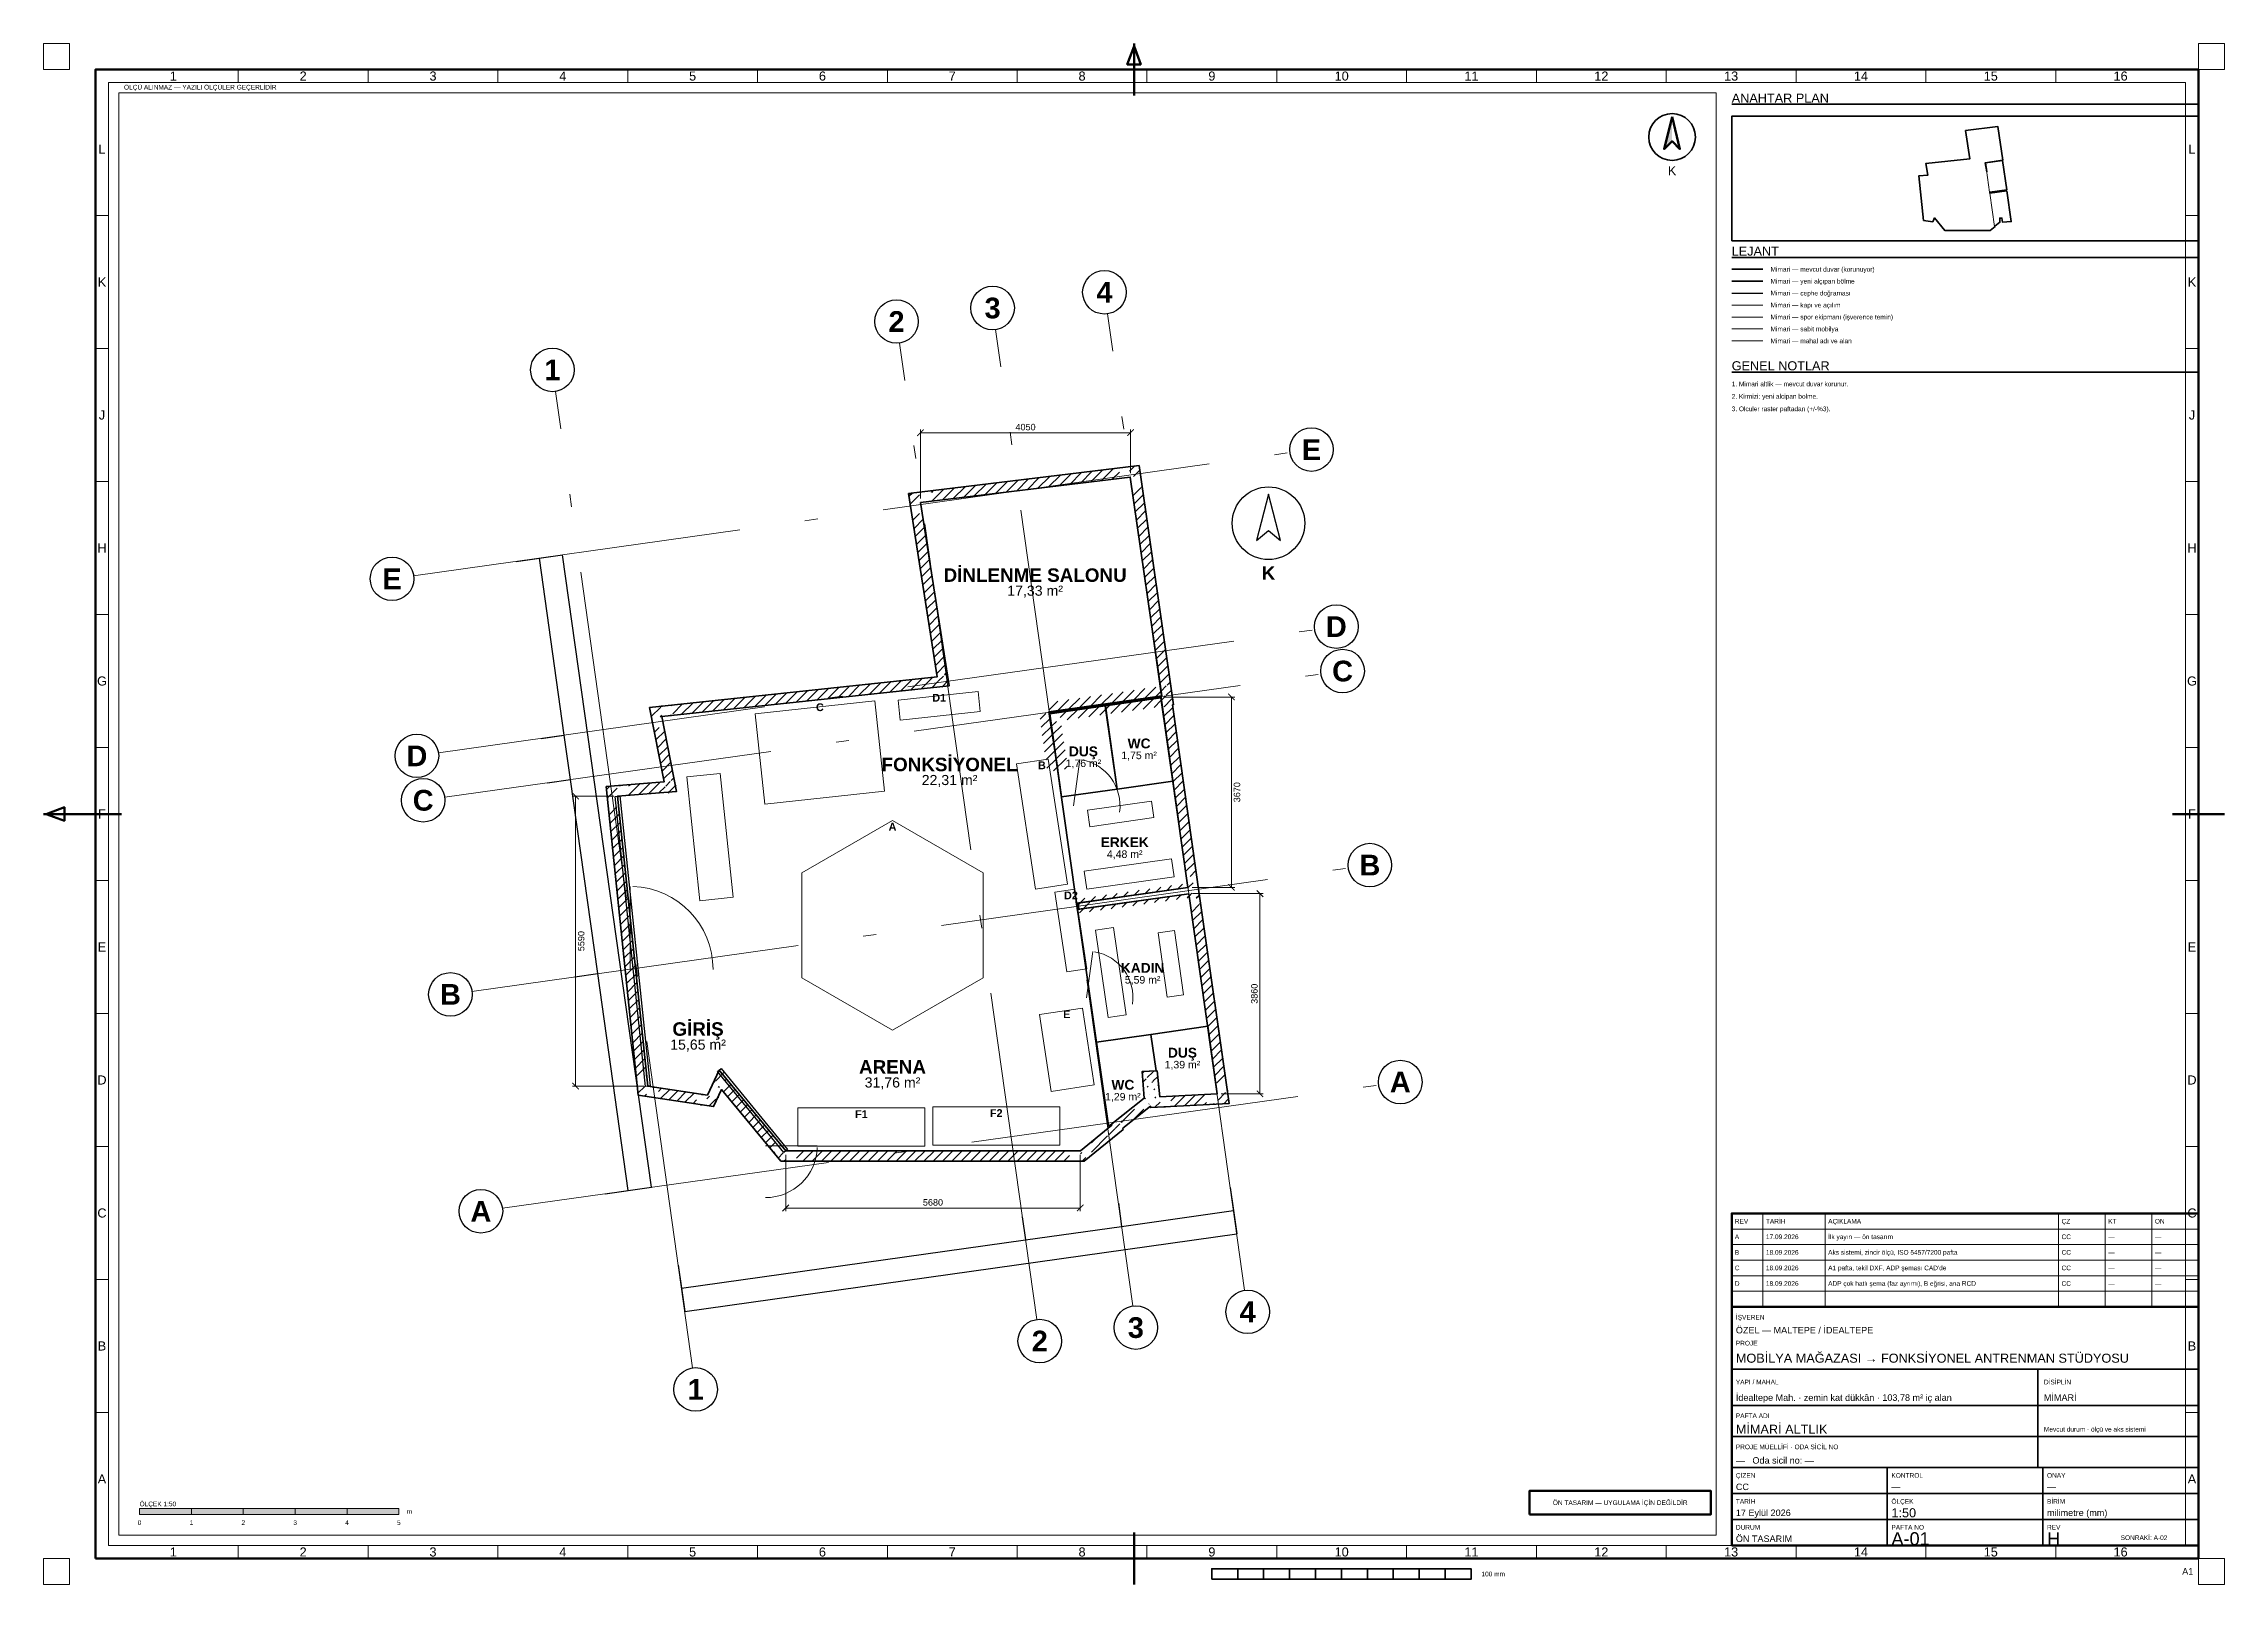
# Paper-space layout 'A-01 MİMARİ ALTLIK' of a CAD drawing. Header units: millimetres. Extents: x 0 to 841, y 0 to 594.
# The model-space entities are those that its viewports show. They can reach past a viewport. Long polylines and large blocks are cut down to what shows.
import ezdxf
from ezdxf.enums import TextEntityAlignment as Align

# ---------------------------------------------------------------- set-up
doc = ezdxf.new("R2010")
doc.units = ezdxf.units.MM
doc.linetypes.add('DASHDOT', pattern=[3.556, 2.54, -0.508, 0, -0.508])
for name, color, linetype, lineweight in [('A-CEPHE', 5, 'Continuous', 25), ('A-DUVAR-MEVCUT', 8, 'Continuous', 35), ('A-DUVAR-YENI', 1, 'Continuous', 35), ('A-EKIPMAN', 9, 'Continuous', 18), ('A-KAPI', 8, 'Continuous', 18), ('A-MOBILYA', 9, 'Continuous', 18), ('A-YAZI', 7, 'Continuous', 13), ('G-AKS-BALON', 8, 'Continuous', 25), ('G-AKS-HAT', 8, 'DASHDOT', 18), ('G-ANTET', 7, 'Continuous', 25), ('G-CERCEVE', 7, 'Continuous', 70), ('G-KUZEY', 7, 'Continuous', 25), ('G-OLCU', 7, 'Continuous', 13), ('G-OLCU-ZINCIR', 7, 'Continuous', 13), ('G-PAFTA-ZON', 8, 'Continuous', 13), ('G-YAZI', 7, 'Continuous', 18)]:
    doc.layers.add(name, color=color, linetype=linetype, lineweight=lineweight)
doc.layers.add('G-VIEWPORT', color=251, linetype='Continuous', lineweight=13, plot=False)
doc.styles.add('GYM', font='arial.ttf')
doc.styles.add('GYM-B', font='arialbd.ttf')
doc.styles.add('OpenSansCondensed-Light', font='OpenSansCondensed-Light.ttf')
doc.dimstyles.new('EZDXF', dxfattribs={"dimtxt": 0.25, "dimasz": 0.175, "dimexe": 0.375, "dimexo": 0.125, "dimgap": 0.1, "dimtad": 1, "dimlfac": 100, "dimzin": 12, "dimdsep": 46, "dimtxsty": 'OpenSansCondensed-Light', "dimblk": 'ARCHTICK', "dimcen": 2.5, "dimazin": 3, "dimtfac": 0.5, "dimtmove": 2, "dimatfit": 3, "dimarcsym": 0})
doc.dimstyles.new('GYM-50', dxfattribs={"dimscale": 50, "dimtxt": 2.5, "dimasz": 2.5, "dimexe": 1.25, "dimexo": 1.5, "dimgap": 0.9, "dimtad": 1, "dimdec": 0, "dimtxsty": 'GYM', "dimblk": 'ARCHTICK', "dimcen": 2.5, "dimclrd": 7, "dimclre": 7, "dimclrt": 7, "dimazin": 3, "dimtfac": 1, "dimtmove": 0, "dimatfit": 3, "dimlwd": 18, "dimlwe": 13, "dimarcsym": 0})

psp = doc.layouts.new('A-01 MİMARİ ALTLIK')

# ---------------------------------------------------------------- texts
at = {"layer": 'G-ANTET', "style": 'GYM'}
for s, height, p in [('K', 3.5, (628, 545)), ('0', 1.8, (37, 23.8)), ('1', 1.8, (57, 23.8)), ('2', 1.8, (77, 23.8)), ('3', 1.8, (97, 23.8)), ('4', 1.8, (117, 23.8)), ('5', 1.8, (137, 23.8))]:
    psp.add_text(s, height=height, dxfattribs=at).set_placement(p, align=Align.MIDDLE_CENTER)
for s, height, p in [('A', 1.8, (652.2, 134)), ('REV', 1.8, (652.2, 140)), ('TARİH', 1.8, (664.2, 140)), ('17.09.2026', 1.8, (664.2, 134)), ('AÇIKLAMA', 1.8, (688.2, 140)), ('İlk yayın — ön tasarım', 1.8, (688.2, 134)), ('ÇZ', 1.8, (778.2, 140)), ('CC', 1.8, (778.2, 134)), ('KT', 1.8, (796.2, 140)), ('ON', 1.8, (814.2, 140)), ('B', 1.8, (652.2, 128)), ('18.09.2026', 1.8, (664.2, 128)), ('Aks sistemi, zincir ölçü, ISO 5457/7200 pafta', 1.8, (688.2, 128)), ('CC', 1.8, (778.2, 128)), ('—', 1.8, (796.2, 134)), ('—', 1.8, (796.2, 128)), ('—', 1.8, (814.2, 134)), ('—', 1.8, (814.2, 128)), ('C', 1.8, (652.2, 122)), ('18.09.2026', 1.8, (664.2, 122)), ("A1 pafta, tekil DXF, ADP şeması CAD'de", 1.8, (688.2, 122)), ('CC', 1.8, (778.2, 122)), ('—', 1.8, (796.2, 122)), ('—', 1.8, (814.2, 122)), ('D', 1.8, (652.2, 116)), ('18.09.2026', 1.8, (664.2, 116)), ('ADP çok hatlı şema (faz ayrımı), B eğrisi, ana RCD', 1.8, (688.2, 116)), ('CC', 1.8, (778.2, 116)), ('—', 1.8, (796.2, 116)), ('—', 1.8, (814.2, 116)), ('İŞVEREN', 1.8, (652.6, 103)), ('ÖZEL — MALTEPE / İDEALTEPE', 2.5, (652.6, 98)), ('PROJE', 1.8, (652.6, 93)), ('MOBİLYA MAĞAZASI → FONKSİYONEL ANTRENMAN STÜDYOSU', 3.5, (652.6, 87.2)), ('YAPI / MAHAL', 1.8, (652.6, 78)), ('DİSİPLİN', 1.8, (771.4, 78)), ('İdealtepe Mah. · zemin kat dükkân · 103,78 m² iç alan', 2.5, (652.6, 72)), ('MİMARİ', 2.5, (771.4, 72)), ('PAFTA ADI', 1.8, (652.6, 65)), ('MİMARİ ALTLIK', 3.5, (652.6, 59.8)), ('Mevcut durum · ölçü ve aks sistemi', 1.8, (771.4, 59.8)), ('PROJE MÜELLİFİ · ODA SİCİL NO', 1.8, (652.6, 53)), ('—   Oda sicil no: —', 2.5, (652.6, 47.8)), ('ÇİZEN', 1.8, (652.6, 42)), ('KONTROL', 1.8, (712.6, 42)), ('ONAY', 1.8, (772.6, 42)), ('CC', 2.5, (652.6, 37.6)), ('—', 2.5, (712.6, 37.6)), ('—', 2.5, (772.6, 37.6)), ('ÖLÇEK 1:50', 1.8, (37, 31)), ('m', 1.8, (140, 28.1)), ('TARİH', 1.8, (652.6, 32)), ('17 Eylül 2026', 2.5, (652.6, 27.6)), ('ÖLÇEK', 1.8, (712.6, 32)), ('1:50', 3.5, (712.6, 27.6)), ('BİRİM', 1.8, (772.6, 32)), ('milimetre (mm)', 2.5, (772.6, 27.6)), ('ÖN TASARIM', 2.5, (652.6, 17.6)), ('DURUM', 1.8, (652.6, 22)), ('A-01', 5, (712.6, 17.6)), ('PAFTA NO', 1.8, (712.6, 22)), ('REV', 1.8, (772.6, 22)), ('H', 5, (772.6, 17.6)), ('SONRAKİ: A-02', 1.8, (801, 18))]:
    psp.add_text(s, height=height, dxfattribs=at).set_placement(p, align=Align.MIDDLE_LEFT)
at = {"layer": 'G-ANTET', "color": 1, "style": 'GYM'}
psp.add_text('ÖN TASARIM — UYGULAMA İÇİN DEĞİLDİR', height=1.8, dxfattribs=at).set_placement((608, 31.5), align=Align.MIDDLE_CENTER)
at = {"layer": 'G-CERCEVE', "style": 'GYM'}
psp.add_text('100 mm', height=1.8, dxfattribs=at).set_placement((554.5, 4), align=Align.MIDDLE_LEFT)
psp.add_text('A1', height=2.5, dxfattribs=at).set_placement((829, 5), align=Align.MIDDLE_RIGHT)
at = {"layer": 'G-PAFTA-ZON', "style": 'GYM'}
for s, p in [('1', (50.03, 581.5)), ('2', (100.09, 581.5)), ('3', (150.16, 581.5)), ('4', (200.22, 581.5)), ('5', (250.28, 581.5)), ('6', (300.34, 581.5)), ('7', (350.41, 581.5)), ('8', (400.47, 581.5)), ('9', (450.53, 581.5)), ('10', (500.59, 581.5)), ('11', (550.66, 581.5)), ('12', (600.72, 581.5)), ('13', (650.78, 581.5)), ('14', (700.84, 581.5)), ('15', (750.91, 581.5)), ('16', (800.97, 581.5)), ('L', (22.5, 553.36)), ('L', (828.5, 553.36)), ('K', (22.5, 502.09)), ('K', (828.5, 502.09)), ('J', (22.5, 450.82)), ('J', (828.5, 450.82)), ('H', (22.5, 399.55)), ('H', (828.5, 399.55)), ('G', (22.5, 348.27)), ('G', (828.5, 348.27)), ('F', (22.5, 297)), ('F', (828.5, 297)), ('E', (22.5, 245.73)), ('E', (828.5, 245.73)), ('D', (22.5, 194.45)), ('D', (828.5, 194.45)), ('C', (22.5, 143.18)), ('C', (828.5, 143.18)), ('B', (22.5, 91.91)), ('B', (828.5, 91.91)), ('A', (22.5, 40.64)), ('A', (828.5, 40.64)), ('1', (50.03, 12.5)), ('2', (100.09, 12.5)), ('3', (150.16, 12.5)), ('4', (200.22, 12.5)), ('5', (250.28, 12.5)), ('6', (300.34, 12.5)), ('7', (350.41, 12.5)), ('8', (400.47, 12.5)), ('9', (450.53, 12.5)), ('10', (500.59, 12.5)), ('11', (550.66, 12.5)), ('12', (600.72, 12.5)), ('13', (650.78, 12.5)), ('14', (700.84, 12.5)), ('15', (750.91, 12.5)), ('16', (800.97, 12.5))]:
    psp.add_text(s, height=3.5, dxfattribs=at).set_placement(p, align=Align.MIDDLE_CENTER)
at = {"layer": 'G-YAZI', "style": 'GYM'}
for s, height, p in [('ÖLÇÜ ALINMAZ — YAZILI ÖLÇÜLER GEÇERLİDİR', 1.8, (31, 577.2)), ('ANAHTAR PLAN', 3.5, (651, 573)), ('LEJANT', 3.5, (651, 514)), ('Mimari — mevcut duvar (korunuyor)', 1.8, (666, 507)), ('Mimari — yeni alçıpan bölme', 1.8, (666, 502.4)), ('Mimari — cephe doğraması', 1.8, (666, 497.8)), ('Mimari — kapı ve açılım', 1.8, (666, 493.2)), ('Mimari — spor ekipmanı (işverence temin)', 1.8, (666, 488.6)), ('Mimari — sabit mobilya', 1.8, (666, 484)), ('Mimari — mahal adı ve alan', 1.8, (666, 479.4)), ('GENEL NOTLAR', 3.5, (651, 469.8)), ('1. Mimari altlik — mevcut duvar korunur.', 1.8, (651, 462.8)), ('3. Olculer raster paftadan (+/-%3).', 1.8, (651, 453.2)), ('2. Kirmizi: yeni alcipan bolme.', 1.8, (651, 458))]:
    psp.add_text(s, height=height, dxfattribs=at).set_placement(p, align=Align.MIDDLE_LEFT)

msp = doc.modelspace()

# ---------------------------------------------------------------- texts
at = {"layer": 'A-EKIPMAN', "style": 'GYM-B'}
for s, p in [('C', (3900, 8553.31202)), ('D1', (6200, 8736.25055)), ('B', (8180, 7432.8534)), ('A', (5300, 6249.88661)), ('D2', (8740, 4925.57862)), ('E', (8660, 2634.89996)), ('F1', (4700, 710)), ('F2', (7300, 730))]:
    msp.add_text(s, height=150, dxfattribs=at).set_placement(p, align=Align.MIDDLE_CENTER)
at = {"layer": 'A-YAZI'}
for s, height, style, p in [('DİNLENME SALONU', 260, 'GYM-B', (8050, 11100)), ('17,33 m²', 195, 'GYM', (8050, 10800)), ('FONKSİYONEL', 260, 'GYM-B', (6400, 7450)), ('DUŞ', 190, 'GYM-B', (8981.23664, 7702.2495)), ('1,75 m²', 145, 'GYM', (10054.23645, 7625.00017)), ('WC', 190, 'GYM-B', (10054.23645, 7855.00017)), ('22,31 m²', 195, 'GYM', (6400, 7150)), ('1,76 m²', 145, 'GYM', (8981.23664, 7472.2495)), ('ERKEK', 190, 'GYM-B', (9777.09054, 5951.43909)), ('4,48 m²', 145, 'GYM', (9777.09054, 5721.43909)), ('KADIN', 190, 'GYM-B', (10122.70129, 3528.50033)), ('5,59 m²', 145, 'GYM', (10122.70129, 3298.50033)), ('GİRİŞ', 260, 'GYM-B', (1550, 2350)), ('15,65 m²', 195, 'GYM', (1550, 2050)), ('ARENA', 260, 'GYM-B', (5300, 1620)), ('1,39 m²', 145, 'GYM', (10890.77574, 1663.62044)), ('DUŞ', 190, 'GYM-B', (10890.77574, 1893.62044)), ('31,76 m²', 195, 'GYM', (5300, 1320)), ('WC', 190, 'GYM-B', (9742.088, 1275)), ('1,29 m²', 145, 'GYM', (9742.088, 1045))]:
    msp.add_text(s, height=height, dxfattribs=dict(at, style=style)).set_placement(p, align=Align.MIDDLE_CENTER)
at = {"layer": 'G-AKS-BALON', "style": 'GYM-B'}
for s, p in [('3', (7229.60505, 16248.88931)), ('4', (9386.42289, 16552.01029)), ('2', (5377.23919, 15988.55627)), ('1', (-1258.20667, 15056.00517)), ('E', (13378.20927, 13519.68238)), ('E', (-4350.23863, 11028.11152)), ('D', (13857.833, 10106.98224)), ('C', (13978.16993, 9250.74044)), ('D', (-3870.61491, 7615.41138)), ('C', (-3750.27797, 6759.16958)), ('B', (14503.93786, 5509.70723)), ('B', (-3224.51004, 3018.13636)), ('A', (15091.55678, 1328.58142)), ('A', (-2636.89113, -1162.98945)), ('4', (12148.53164, -3101.41469)), ('3', (9991.7138, -3404.53567)), ('2', (8139.34795, -3664.86871)), ('1', (1503.90208, -4597.41981))]:
    msp.add_text(s, height=399, dxfattribs=at).set_placement(p, align=Align.MIDDLE_CENTER)

# ---------------------------------------------------------------- blocks, each defined once
blk = doc.blocks.new('G_KUZEY')
blk.add_lwpolyline([(0, 560), (-230, -330), (0, -140), (230, -330)], close=True)
blk.add_circle((0, 0), 700)
at = {"style": 'GYM-B'}
blk.add_text('K', height=260, dxfattribs=at).set_placement((0, -960), align=Align.MIDDLE_CENTER)
blk = doc.blocks.new('_ARCHTICK')
at = {"color": 0, "linetype": 'ByBlock', "const_width": 0.15}
blk.add_lwpolyline([(-0.5, -0.5), (0.5, 0.5)], dxfattribs=at)

# ---------------------------------------------------------------- dimensions: what is measured, and where the dimension line sits
at = {"layer": 'G-OLCU'}
for base, p1, p2 in [((5840, 13845), (5840, 12500), (9890, 12990)), ((3240, -1100), (3240, 0), (8920, 0))]:
    msp.add_linear_dim(base=base, p1=p1, p2=p2, dimstyle='GYM-50', dxfattribs=at).render()
for base, p1, p2 in [((11835, 8750), (10470, 8750), (11000, 5080)), ((-810, 6840), (0, 6840), (580, 1250)), ((12385, 1100), (11560, 1100), (11010, 4960))]:
    msp.add_linear_dim(base=base, p1=p1, p2=p2, angle=90, dimstyle='GYM-50', dxfattribs=at).render()
at = {"layer": 'G-OLCU-ZINCIR'}
for base, p1, p2, angle in [((650.79886, -700.93475), (-240.4424, -826.19055), (-1953.78991, 11364.91042), 98), ((-1028.54555, 8014.83818), (-1474.16618, 7952.21028), (-1953.78991, 11364.91042), 98), ((-908.20861, 7158.59638), (-1353.82924, 7095.96848), (-1474.16618, 7952.21028), 98), ((-382.44068, 3417.56316), (-828.06131, 3354.93527), (-1353.82924, 7095.96848), 98), ((205.17823, -763.56265), (-240.4424, -826.19055), (-828.06131, 3354.93527), 98), ((1292.35897, -3092.21235), (1167.10318, -2200.97108), (11811.73274, -704.96596), 8), ((9717.54279, -1453.70757), (9654.91489, -1008.08694), (11811.73274, -704.96596), 8), ((7865.17694, -1714.04061), (7802.54904, -1268.41998), (9654.91489, -1008.08694), 8), ((1229.73107, -2646.59171), (1167.10318, -2200.97108), (7802.54904, -1268.41998), 8)]:
    msp.add_linear_dim(base=base, p1=p1, p2=p2, angle=angle, dimstyle='EZDXF', dxfattribs=at).render()

# ---------------------------------------------------------------- hatches: boundary and pattern name
at = {"layer": 'A-DUVAR-MEVCUT'}
h = msp.add_hatch(dxfattribs=at)
h.set_pattern_fill('ANSI31', scale=40)
h.paths.add_polyline_path([(11012, 4959), (11563, 1104), (11760.98784, 1132.29865), (11209.98784, 4987.29865)])
h.paths.add_polyline_path([(11353, 1092.99729), (11563, 1104), (11532.98444, 1314), (11735.01704, 1314), (11773, 1048.25716), (11773, 914.72839), (11377.37373, 894), (11353, 894)])
h.paths.add_polyline_path([(11563, 1104), (10456, 1046), (10466.46442, 846.27395), (11573.46442, 904.27395)])
h.paths.add_polyline_path([(10432.29032, 1256), (10456, 1046), (10666, 1057.00271), (10666, 856.72839), (10278.39157, 836.42009), (10275.47486, 862.25383), (10246, 838.72565), (10246, 1256)])
h.paths.add_polyline_path([(10456, 1046), (10400, 1542), (10201.26266, 1519.56191), (10257.26266, 1023.56191)])
h.paths.add_polyline_path([(10190, 1332), (10190, 1534.60563), (10400, 1542), (10423.70968, 1332)])
h.paths.add_polyline_path([(10400, 1542), (10116, 1532), (10123.03789, 1332.12387), (10407.03789, 1342.12387)])
h.paths.add_polyline_path([(10326, 1322), (10129.89105, 1322), (10116, 1532), (10326, 1539.39437)])
h.paths.add_polyline_path([(10116, 1532), (10150, 1018), (10349.56388, 1031.20072), (10315.56388, 1545.20072)])
h.paths.add_polyline_path([(9940, 850.36842), (10150, 1018), (10136.10895, 1228), (10360, 1228), (10360, 840.69587), (10278.39157, 836.42009), (10275.47486, 862.25383), (10207.50852, 808), (9940, 808)])
h.paths.add_polyline_path([(10150, 1018), (9527.47436, 521.07164), (9652.24609, 364.7642), (10274.77173, 861.69256)])
h.paths.add_polyline_path([(9317.47436, 322.81752), (9531, 498), (9527.47436, 521.07164), (9737.47436, 688.70322), (9737.47436, 408.70048), (9618.47696, 311.07164), (9317.47436, 311.07164)])
h.paths.add_polyline_path([(9527.47436, 521.07164), (9531, 498), (9728.70495, 528.21182), (9725.17931, 551.28346)])
h.paths.add_polyline_path([(9321, 325.71005), (9531, 498), (9527.47436, 521.07164), (9741, 691.51754), (9741, 411.59301), (9590.35551, 288), (9321, 288)])
h.paths.add_polyline_path([(9531, 498), (8924, 0), (9050.85552, -154.62108), (9657.85552, 343.37892)])
h.paths.add_polyline_path([(9134, -86.40699), (8995.54426, -200), (8714, -200), (8714, 0), (8924, 0), (9134, 172.28995)])
h.paths.add_polyline_path([(8924, 0), (3241, 0), (3241, -200), (8924, -200)])
h.paths.add_polyline_path([(3067.59807, 210), (3241, 0), (3451, 0), (3451, -200), (3146.77475, -200), (3031, -59.78993), (3031, 210)])
h.paths.add_polyline_path([(3241, 0), (1957, 1555), (1802.78013, 1427.65703), (3086.78013, -127.34297)])
h.paths.add_polyline_path([(1858.5625, 1345), (1957, 1555), (2130.40193, 1345)])
h.paths.add_polyline_path([(1957, 1555), (1732, 1075), (1913.09179, 990.11322), (2138.09179, 1470.11322)])
h.paths.add_polyline_path([(1522, 904.11387), (1522, 1106.32697), (1732, 1075), (1830.4375, 1285), (1942, 1285), (1942, 1051.78408), (1854.44496, 865), (1784.19936, 865)])
h.paths.add_polyline_path([(1732, 1075), (579, 1247), (549.49132, 1049.18888), (1702.49132, 877.18888)])
h.paths.add_polyline_path([(557.26033, 1457), (579, 1247), (789, 1215.67303), (789, 1037), (631.19936, 1037), (396.03926, 1072.08026), (369, 1333.27294), (369, 1457)])
h.paths.add_polyline_path([(579, 1247), (0, 6840), (-198.93685, 6819.40561), (380.06315, 1226.40561)])
h.paths.add_polyline_path([(210, 6856.82218), (0, 6840), (21.73967, 6630), (-179.32916, 6630), (-210, 6926.27294), (-210, 7023.81848), (116.83741, 7050), (210, 7050)])
h.paths.add_polyline_path([(0, 6840), (1136, 6931), (1120.03003, 7130.36138), (-15.96997, 7039.36138)])
h.paths.add_polyline_path([(1094.75781, 7141), (1136, 6931), (926, 6914.17782), (926, 7141)])
h.paths.add_polyline_path([(1136, 6931), (853, 8372), (656.74886, 8333.45796), (939.74886, 6892.45796)])
h.paths.add_polyline_path([(1063, 8394.4824), (853, 8372), (894.24219, 8162), (690.42172, 8162), (643, 8403.46539), (643, 8550.6605), (935.73101, 8582), (1063, 8582)])
h.paths.add_polyline_path([(853, 8372), (6392, 8965), (6370.70986, 9163.8636), (831.70986, 8570.8636)])
h.paths.add_polyline_path([(6359.19864, 9175), (6392, 8965), (6182, 8942.5176), (6182, 9175)])
h.paths.add_polyline_path([(6392, 8965), (5840, 12499), (5642.39599, 12468.13486), (6194.39599, 8934.13486)])
h.paths.add_polyline_path([(6050, 12524.49073), (5840, 12499), (5872.80136, 12289), (5670.37631, 12289), (5630, 12547.49617), (5630, 12674.9773), (5910.28884, 12709), (6050, 12709)])
h.paths.add_polyline_path([(5840, 12499), (9885, 12990), (9860.90001, 13188.54267), (5815.90001, 12697.54267)])
h.paths.add_polyline_path([(9915.16355, 12780), (9885, 12990), (9675, 12964.50927), (9675, 13165.9773), (9955.28884, 13200), (10056.88905, 13200), (10095, 12934.6698), (10095, 12780)])
h.paths.add_polyline_path([(9885, 12990), (10491, 8771), (10688.96826, 8799.43536), (10082.96826, 13018.43536)])
h.paths.add_polyline_path([(10500.33896, 8561), (10473, 8753), (10281, 8725.32836), (10281, 8741.19293), (10491, 8771), (10460.83645, 8981), (10662.88905, 8981), (10701, 8715.6698), (10701, 8598.80247), (10697.05334, 8598.24229), (10701, 8570.52514), (10701, 8561)])
h.paths.add_polyline_path([(10491, 8771), (8314, 8462), (8342.10598, 8263.98471), (10519.10598, 8572.98471)])
h.paths.add_polyline_path([(8524, 8472.10401), (8329, 8444), (8356.21177, 8252), (8346.09066, 8252), (8314, 8462), (8524, 8491.80707)])
h.paths.add_polyline_path([(8314, 8462), (8485.61987, 7338.92633), (8683.32482, 7369.13815), (8511.70495, 8492.21182)])
h.paths.add_polyline_path([(8455.85699, 7548.92633), (8485.61987, 7338.92633), (8453.52921, 7548.92633)])
h.paths.add_polyline_path([(8485.61987, 7338.92633), (8329, 8444), (8130.97892, 8415.93487), (8287.59879, 7310.8612)])
h.paths.add_polyline_path([(8539, 8474.26586), (8329, 8444), (8358.76288, 8234), (8348.84129, 8234), (8314, 8462), (8539, 8493.93615)])
h.paths.add_polyline_path([(8329, 8444), (10473, 8753), (10444.47015, 8950.95466), (8300.47015, 8641.95466)])
h.paths.add_polyline_path([(10502.90199, 8543), (10473, 8753), (10263, 8722.73414), (10263, 8738.63803), (10491, 8771), (10463.4219, 8963), (10665.4745, 8963), (10683, 8840.98663), (10683, 8543)])
h.paths.add_polyline_path([(10473, 8753), (10996, 5080), (11194.00282, 5108.1937), (10671.00282, 8781.1937)])
h.paths.add_polyline_path([(11024.72088, 4870), (11012, 4959), (10786, 4926.84981), (10786, 5050.16768), (10996, 5080), (10966.09801, 5290), (11168.11534, 5290), (11206, 5023.93814), (11206, 4870)])
h.paths.add_polyline_path([(10996, 5080), (8876.81642, 4778.95156), (8904.94574, 4580.93959), (11024.12932, 4881.98803)])
h.paths.add_polyline_path([(9086.81642, 4685.12827), (8895.31677, 4657.88601), (8876.81642, 4778.95156), (9086.81642, 4808.78389)])
h.paths.add_polyline_path([(8876.81642, 4778.95156), (8895.31677, 4657.88601), (9093.02171, 4688.09783), (9074.52136, 4809.16338)])
h.paths.add_polyline_path([(9105.31677, 4687.76008), (8895.31677, 4657.88601), (8876.81642, 4778.95156), (9105.31677, 4811.41202)])
h.paths.add_polyline_path([(8895.31677, 4657.88601), (11012, 4959), (10983.8321, 5157.00649), (8867.14886, 4855.8925)])
h.paths.add_polyline_path([(11042.01556, 4749), (11012, 4959), (10802, 4929.12593), (10802, 5052.44061), (10996, 5080), (10983.32725, 5169), (11185.34458, 5169), (11222, 4911.57103), (11222, 4910.09728), (11221.04179, 4909.96115), (11222, 4903.25716), (11222, 4749)])

# ---------------------------------------------------------------- linework, layer by layer
at = {"layer": 'A-CEPHE'}
for points in [[(-44.75972, 6835.35588), (44.75972, 6844.64412), (624.75972, 1254.64412), (535.24028, 1245.35588)], [(3274.7883, 28.54425), (3205.2117, -28.54425), (1925.2117, 1531.45575), (1994.7883, 1588.54425)]]:
    msp.add_lwpolyline(points, close=True, dxfattribs=at)
at = {"layer": 'A-DUVAR-MEVCUT'}
for points in [[(11221.04179, 4909.96115), (11791.94357, 915.72091), (10278.39157, 836.42009), (10275.47486, 862.25383), (9742.65371, 436.93168), (9745.91018, 415.62146), (8995.54426, -200), (3146.77475, -200), (2003.97522, 1183.99787), (1849.85398, 855.2059), (396.03926, 1072.08026), (-220.01508, 7023.01622), (896.54259, 7112.45878), (614.68743, 8547.62938), (6162.00312, 9141.51965), (5610.45834, 12672.60525), (10055.14799, 13212.12135), (10717.45096, 8601.13749), (10697.05334, 8598.24229), (11222.20569, 4910.1265)], [(11012, 4959), (11563, 1104), (10456, 1046), (10400, 1542), (10116, 1532), (10150, 1018), (9527.47436, 521.07164), (9531, 498), (8924, 0), (3241, 0), (1957, 1555), (1732, 1075), (579, 1247), (0, 6840), (1136, 6931), (853, 8372), (6392, 8965), (5840, 12499), (9885, 12990), (10491, 8771), (8314, 8462), (8485.61987, 7338.92633), (8329, 8444), (10473, 8753), (10996, 5080), (8876.81642, 4778.95156), (8895.31677, 4657.88601)]]:
    msp.add_lwpolyline(points, close=True, dxfattribs=at)
at = {"layer": 'A-DUVAR-YENI'}
for points in [[(10473, 8753), (8329, 8444), (8849, 4775), (10996, 5080)], [(9403.29452, 8580.48246), (9631.66352, 6976.65965), (8558.61802, 6823.86825), (8331.29042, 8427.83935)], [(10475.81937, 8733.19972), (10704.18837, 7129.37691), (9632.65354, 6976.80062), (9404.28454, 8580.62343)], [(11012, 4959), (8868, 4654), (9466, 472), (10150, 1018), (10116, 1532), (10400, 1542), (10456, 1046), (11563, 1104)], [(10280.14346, 2245.09933), (10380.77907, 1541.32321), (10116, 1532), (10150, 1018), (9496.83309, 496.61238), (9463.16892, 491.79861), (9233.85158, 2095.4861)], [(11377.47369, 2402.01073), (11563, 1104), (10456, 1046), (10400, 1542), (10381.78418, 1541.3586), (10281.13339, 2245.24089)]]:
    msp.add_lwpolyline(points, close=True, dxfattribs=at)
at = {"layer": 'A-EKIPMAN'}
for points in [[(6991.3334, 8468.45876), (6949.89041, 8856.25055), (5408.6666, 8691.54124), (5450.10959, 8303.74945)], [(4960.45095, 8673.31202), (2653.58692, 8426.77938), (2839.54905, 6686.68798), (5146.41308, 6933.22062)], [(8301.8949, 7552.8534), (7689.02869, 7459.07169), (8058.1051, 5047.1466), (8670.97131, 5140.92831)], [(5300, 6369.88661), (3550.72689, 5359.9433), (3550.72689, 3340.0567), (5300, 2330.11339), (7049.27311, 3340.0567), (7049.27311, 5359.9433)], [(8815.52917, 5045.57862), (8430.01656, 4986.5869), (8664.47083, 3454.42138), (9049.98344, 3513.4131)], [(9188.61305, 1272.15913), (8961.72182, 2754.89996), (8131.38695, 2627.84087), (8358.27818, 1145.10004)], [(8525, 110), (8525, 850), (6075, 850), (6075, 110)], [(5925, 90), (5925, 830), (3475, 830), (3475, 90)]]:
    msp.add_lwpolyline(points, close=True, dxfattribs=at)
at = {"layer": 'A-KAPI'}
for p, q in [((8787.3721, 6654.37937), (8912.6279, 7545.62063)), ((240, 3500), (240, 5100)), ((9037.3721, 2954.37937), (9162.6279, 3845.62063)), ((2850, 100), (3850, 100))]:
    msp.add_line(p, q, dxfattribs=at)
for centre, radius, start, end in [((8787.3721, 6654.37937), 900, -8, 80), ((240, 3500), 1600, 0, 88), ((9037.3721, 2954.37937), 900, -8, 80), ((2850, 100), 1000, -90, -2)]:
    msp.add_arc(centre, radius, start, end, dxfattribs=at)
at = {"layer": 'A-MOBILYA'}
for points in [[(1977.78546, 7277.39803), (1331.34623, 7209.45452), (1582.21454, 4822.60197), (2228.65377, 4890.54548)], [(9058.45138, 6566.50755), (9103.4583, 6249.68839), (10341.03313, 6425.49665), (10296.02621, 6742.31581)], [(8998.13474, 5391.34292), (9047.36105, 5044.82197), (10730.46282, 5283.9212), (10681.23651, 5630.44215)], [(9561.81032, 4306.5688), (9215.33462, 4257.02493), (9455.97628, 2574.143), (9802.45197, 2623.68687)], [(10737.02973, 4247.3292), (10420.25195, 4202.03195), (10597.19435, 2964.61876), (10913.97212, 3009.91602)]]:
    msp.add_lwpolyline(points, close=True, dxfattribs=at)
at = {"layer": 'G-AKS-BALON'}
for centre in [(9386.42289, 16552.01029), (5377.23919, 15988.55627), (7229.60505, 16248.88931), (-1258.20667, 15056.00517), (13378.20927, 13519.68238), (-4350.23863, 11028.11152), (13857.833, 10106.98224), (13978.16993, 9250.74044), (-3870.61491, 7615.41138), (-3750.27797, 6759.16958), (14503.93786, 5509.70723), (-3224.51004, 3018.13636), (15091.55678, 1328.58142), (-2636.89113, -1162.98945), (12148.53164, -3101.41469), (8139.34795, -3664.86871), (9991.7138, -3404.53567), (1503.90208, -4597.41981)]:
    msp.add_circle(centre, 420, dxfattribs=at)
at = {"layer": 'G-AKS-HAT'}
for p, q in [((12090.07894, -2685.5021), (9444.87559, 16136.0977)), ((8080.89524, -3248.95612), (5435.6919, 15572.64368)), ((9933.2611, -2988.62308), (7288.05775, 15832.97672)), ((1445.44938, -4181.50722), (-1199.75397, 14640.09258)), ((-3934.32604, 11086.56422), (12962.29668, 13461.22968)), ((-3454.70232, 7673.86408), (13441.92041, 10048.52954)), ((-3334.36538, 6817.62228), (13562.25734, 9192.28774)), ((-2808.59745, 3076.58907), (14088.02527, 5451.25453)), ((-2220.97854, -1104.53675), (14675.64419, 1270.12871))]:
    msp.add_line(p, q, dxfattribs=at)

# ---------------------------------------------------------------- block references
at = {"layer": 'G-KUZEY'}
msp.add_blockref('G_KUZEY', (12550, 12100), dxfattribs=at)

msp.set_redraw_order([(e.dxf.handle, doc.entitydb.next_handle()) for e in msp.query("TEXT MTEXT ATTDEF DIMENSION ARC_DIMENSION")])  # texts and dimensions are drawn at this point

# ---------------------------------------------------------------- hatches: boundary and pattern name
at = {"layer": 'G-ANTET'}
for color, points in [(7, [(628, 565.74), (624.94, 553.32), (628, 556.38)]), (7, [(37, 27), (57, 27), (57, 29.2), (37, 29.2)]), (0, [(57, 27), (77, 27), (77, 29.2), (57, 29.2)]), (7, [(77, 27), (97, 27), (97, 29.2), (77, 29.2)]), (0, [(97, 27), (117, 27), (117, 29.2), (97, 29.2)]), (7, [(117, 27), (137, 27), (137, 29.2), (117, 29.2)])]:
    psp.add_hatch(color=color, dxfattribs=at).paths.add_polyline_path(points)

# ---------------------------------------------------------------- linework, layer by layer
at = {"layer": 'G-ANTET', "color": 8, "linetype": 'Continuous', "lineweight": 35}
psp.add_line((651, 507), (663, 507), dxfattribs=at)
at = {"layer": 'G-ANTET', "color": 1, "linetype": 'Continuous', "lineweight": 35}
psp.add_line((651, 502.4), (663, 502.4), dxfattribs=at)
at = {"layer": 'G-ANTET', "color": 5, "linetype": 'Continuous', "lineweight": 25}
psp.add_line((651, 497.8), (663, 497.8), dxfattribs=at)
at = {"layer": 'G-ANTET', "color": 8, "linetype": 'Continuous', "lineweight": 18}
psp.add_line((651, 493.2), (663, 493.2), dxfattribs=at)
at = {"layer": 'G-ANTET', "color": 9, "linetype": 'Continuous', "lineweight": 18}
for p, q in [((651, 488.6), (663, 488.6)), ((651, 484), (663, 484))]:
    psp.add_line(p, q, dxfattribs=at)
at = {"layer": 'G-ANTET', "color": 7, "linetype": 'Continuous', "lineweight": 13}
psp.add_line((651, 479.4), (663, 479.4), dxfattribs=at)
at = {"layer": 'G-ANTET', "lineweight": 18}
for p, q in [((663, 107), (663, 143)), ((687, 107), (687, 143)), ((777, 107), (777, 143)), ((795, 107), (795, 143)), ((813, 107), (813, 143)), ((651, 137), (831, 137)), ((651, 131), (831, 131)), ((651, 125), (831, 125)), ((651, 119), (831, 119)), ((651, 113), (831, 113)), ((651, 107), (831, 107))]:
    psp.add_line(p, q, dxfattribs=at)
at = {"layer": 'G-ANTET', "lineweight": 35}
for p, q in [((651, 83), (831, 83)), ((769, 69), (769, 83)), ((651, 69), (831, 69)), ((769, 45), (769, 69)), ((651, 57), (831, 57)), ((651, 45), (831, 45)), ((711, 15), (711, 45)), ((771, 15), (771, 45)), ((651, 35), (831, 35)), ((651, 25), (831, 25))]:
    psp.add_line(p, q, dxfattribs=at)
at = {"layer": 'G-ANTET', "lineweight": 50}
for points in [[(628, 565.74), (624.94, 553.32), (628, 556.38), (631.06, 553.32)], [(651, 107), (831, 107), (831, 143), (651, 143)]]:
    psp.add_lwpolyline(points, close=True, dxfattribs=at)
at = {"layer": 'G-ANTET', "lineweight": 35}
for points in [[(651, 518), (831, 518), (831, 566), (651, 566)], [(757.11, 537.27), (758.8, 525.4), (755.39, 525.22), (755.22, 526.75), (754.35, 526.72), (754.45, 525.13), (752.53, 523.6), (752.55, 523.53), (750.68, 522), (733.18, 522), (729.22, 526.79), (728.53, 525.31), (724.98, 525.84), (723.2, 543.06), (726.7, 543.34), (725.82, 547.78), (742.88, 549.61), (741.18, 560.49), (753.64, 562), (755.5, 549.01), (748.8, 548.06), (749.33, 544.6), (748.84, 548), (755.45, 548.95), (757.06, 537.64), (750.53, 536.72), (750.59, 536.34), (757.11, 537.27)]]:
    psp.add_lwpolyline(points, close=True, dxfattribs=at)
at = {"layer": 'G-ANTET', "lineweight": 13}
for points in [[(755.45, 548.95), (748.84, 548), (750.45, 536.7), (757.06, 537.64), (755.45, 548.95)], [(757.11, 537.27), (750.5, 536.33), (752.35, 523.45), (754.45, 525.13), (754.35, 526.72), (755.22, 526.75), (755.39, 525.22), (758.8, 525.4), (757.11, 537.27)]]:
    psp.add_lwpolyline(points, close=True, dxfattribs=at)
at = {"layer": 'G-ANTET', "lineweight": 100}
psp.add_lwpolyline([(651, 15), (831, 15), (831, 107), (651, 107)], close=True, dxfattribs=at)
at = {"layer": 'G-ANTET', "color": 1, "lineweight": 50}
psp.add_lwpolyline([(573, 27), (643, 27), (643, 36), (573, 36)], close=True, dxfattribs=at)
at = {"layer": 'G-ANTET', "lineweight": 18}
for points in [[(37, 27), (57, 27), (57, 29.2), (37, 29.2)], [(57, 27), (77, 27), (77, 29.2), (57, 29.2)], [(77, 27), (97, 27), (97, 29.2), (77, 29.2)], [(97, 27), (117, 27), (117, 29.2), (97, 29.2)], [(117, 27), (137, 27), (137, 29.2), (117, 29.2)]]:
    psp.add_lwpolyline(points, close=True, dxfattribs=at)
at = {"layer": 'G-ANTET', "lineweight": 35}
psp.add_circle((628, 558), 9, dxfattribs=at)
at = {"layer": 'G-CERCEVE', "lineweight": 70}
for p, q in [((420.5, 574), (420.5, 594)), ((0, 297), (30, 297)), ((821, 297), (841, 297)), ((420.5, 0), (420.5, 20))]:
    psp.add_line(p, q, dxfattribs=at)
at = {"layer": 'G-CERCEVE', "lineweight": 35}
for p, q in [((450.5, 2), (450.5, 6)), ((460.5, 2), (460.5, 6)), ((470.5, 2), (470.5, 6)), ((480.5, 2), (480.5, 6)), ((490.5, 2), (490.5, 6)), ((500.5, 2), (500.5, 6)), ((510.5, 2), (510.5, 6)), ((520.5, 2), (520.5, 6)), ((530.5, 2), (530.5, 6)), ((540.5, 2), (540.5, 6)), ((550.5, 2), (550.5, 6))]:
    psp.add_line(p, q, dxfattribs=at)
at = {"layer": 'G-CERCEVE', "lineweight": 13}
for points in [[(0, 584), (10, 584), (10, 594), (0, 594)], [(831, 584), (841, 584), (841, 594), (831, 594)], [(0, 0), (10, 0), (10, 10), (0, 10)], [(831, 0), (841, 0), (841, 10), (831, 10)]]:
    psp.add_lwpolyline(points, close=True, dxfattribs=at)
at = {"layer": 'G-CERCEVE', "lineweight": 70}
for points in [[(420.5, 593), (417.9, 586), (423.1, 586)], [(20, 10), (831, 10), (831, 584), (20, 584)], [(1, 297), (8, 294.4), (8, 299.6)]]:
    psp.add_lwpolyline(points, close=True, dxfattribs=at)
at = {"layer": 'G-CERCEVE', "lineweight": 18}
psp.add_lwpolyline([(29, 19), (645, 19), (645, 575), (29, 575)], close=True, dxfattribs=at)
at = {"layer": 'G-CERCEVE', "lineweight": 35}
psp.add_lwpolyline([(450.5, 2), (550.5, 2), (550.5, 6), (450.5, 6)], close=True, dxfattribs=at)
at = {"layer": 'G-PAFTA-ZON', "lineweight": 13}
for p, q in [((75.06, 579), (75.06, 584)), ((125.12, 579), (125.12, 584)), ((175.19, 579), (175.19, 584)), ((225.25, 579), (225.25, 584)), ((275.31, 579), (275.31, 584)), ((325.38, 579), (325.38, 584)), ((375.44, 579), (375.44, 584)), ((425.5, 579), (425.5, 584)), ((475.56, 579), (475.56, 584)), ((525.62, 579), (525.62, 584)), ((575.69, 579), (575.69, 584)), ((625.75, 579), (625.75, 584)), ((675.81, 579), (675.81, 584)), ((725.88, 579), (725.88, 584)), ((775.94, 579), (775.94, 584)), ((20, 527.73), (25, 527.73)), ((826, 527.73), (831, 527.73)), ((20, 476.45), (25, 476.45)), ((826, 476.45), (831, 476.45)), ((20, 425.18), (25, 425.18)), ((826, 425.18), (831, 425.18)), ((20, 373.91), (25, 373.91)), ((826, 373.91), (831, 373.91)), ((20, 322.64), (25, 322.64)), ((826, 322.64), (831, 322.64)), ((20, 271.36), (25, 271.36)), ((826, 271.36), (831, 271.36)), ((20, 220.09), (25, 220.09)), ((826, 220.09), (831, 220.09)), ((20, 168.82), (25, 168.82)), ((826, 168.82), (831, 168.82)), ((20, 117.55), (25, 117.55)), ((826, 117.55), (831, 117.55)), ((20, 66.27), (25, 66.27)), ((826, 66.27), (831, 66.27)), ((75.06, 10), (75.06, 15)), ((125.12, 10), (125.12, 15)), ((175.19, 10), (175.19, 15)), ((225.25, 10), (225.25, 15)), ((275.31, 10), (275.31, 15)), ((325.38, 10), (325.38, 15)), ((375.44, 10), (375.44, 15)), ((425.5, 10), (425.5, 15)), ((475.56, 10), (475.56, 15)), ((525.62, 10), (525.62, 15)), ((575.69, 10), (575.69, 15)), ((625.75, 10), (625.75, 15)), ((675.81, 10), (675.81, 15)), ((725.88, 10), (725.88, 15)), ((775.94, 10), (775.94, 15))]:
    psp.add_line(p, q, dxfattribs=at)
psp.add_lwpolyline([(25, 15), (826, 15), (826, 579), (25, 579)], close=True, dxfattribs=at)
at = {"layer": 'G-YAZI', "lineweight": 35}
for p, q in [((651, 570.6), (831, 570.6)), ((651, 511.6), (831, 511.6)), ((651, 467.4), (831, 467.4))]:
    psp.add_line(p, q, dxfattribs=at)

psp.set_redraw_order([(e.dxf.handle, doc.entitydb.next_handle()) for e in psp.query("TEXT MTEXT ATTDEF DIMENSION ARC_DIMENSION")])  # texts and dimensions are drawn at this point

# ---------------------------------------------------------------- viewports
at = {"layer": 'G-VIEWPORT'}
psp.add_viewport(center=(337, 297), size=(616, 556), view_center_point=(5781.40252, 6494.97124), view_height=27800, dxfattribs=at)

doc.saveas('drawing.dxf')
